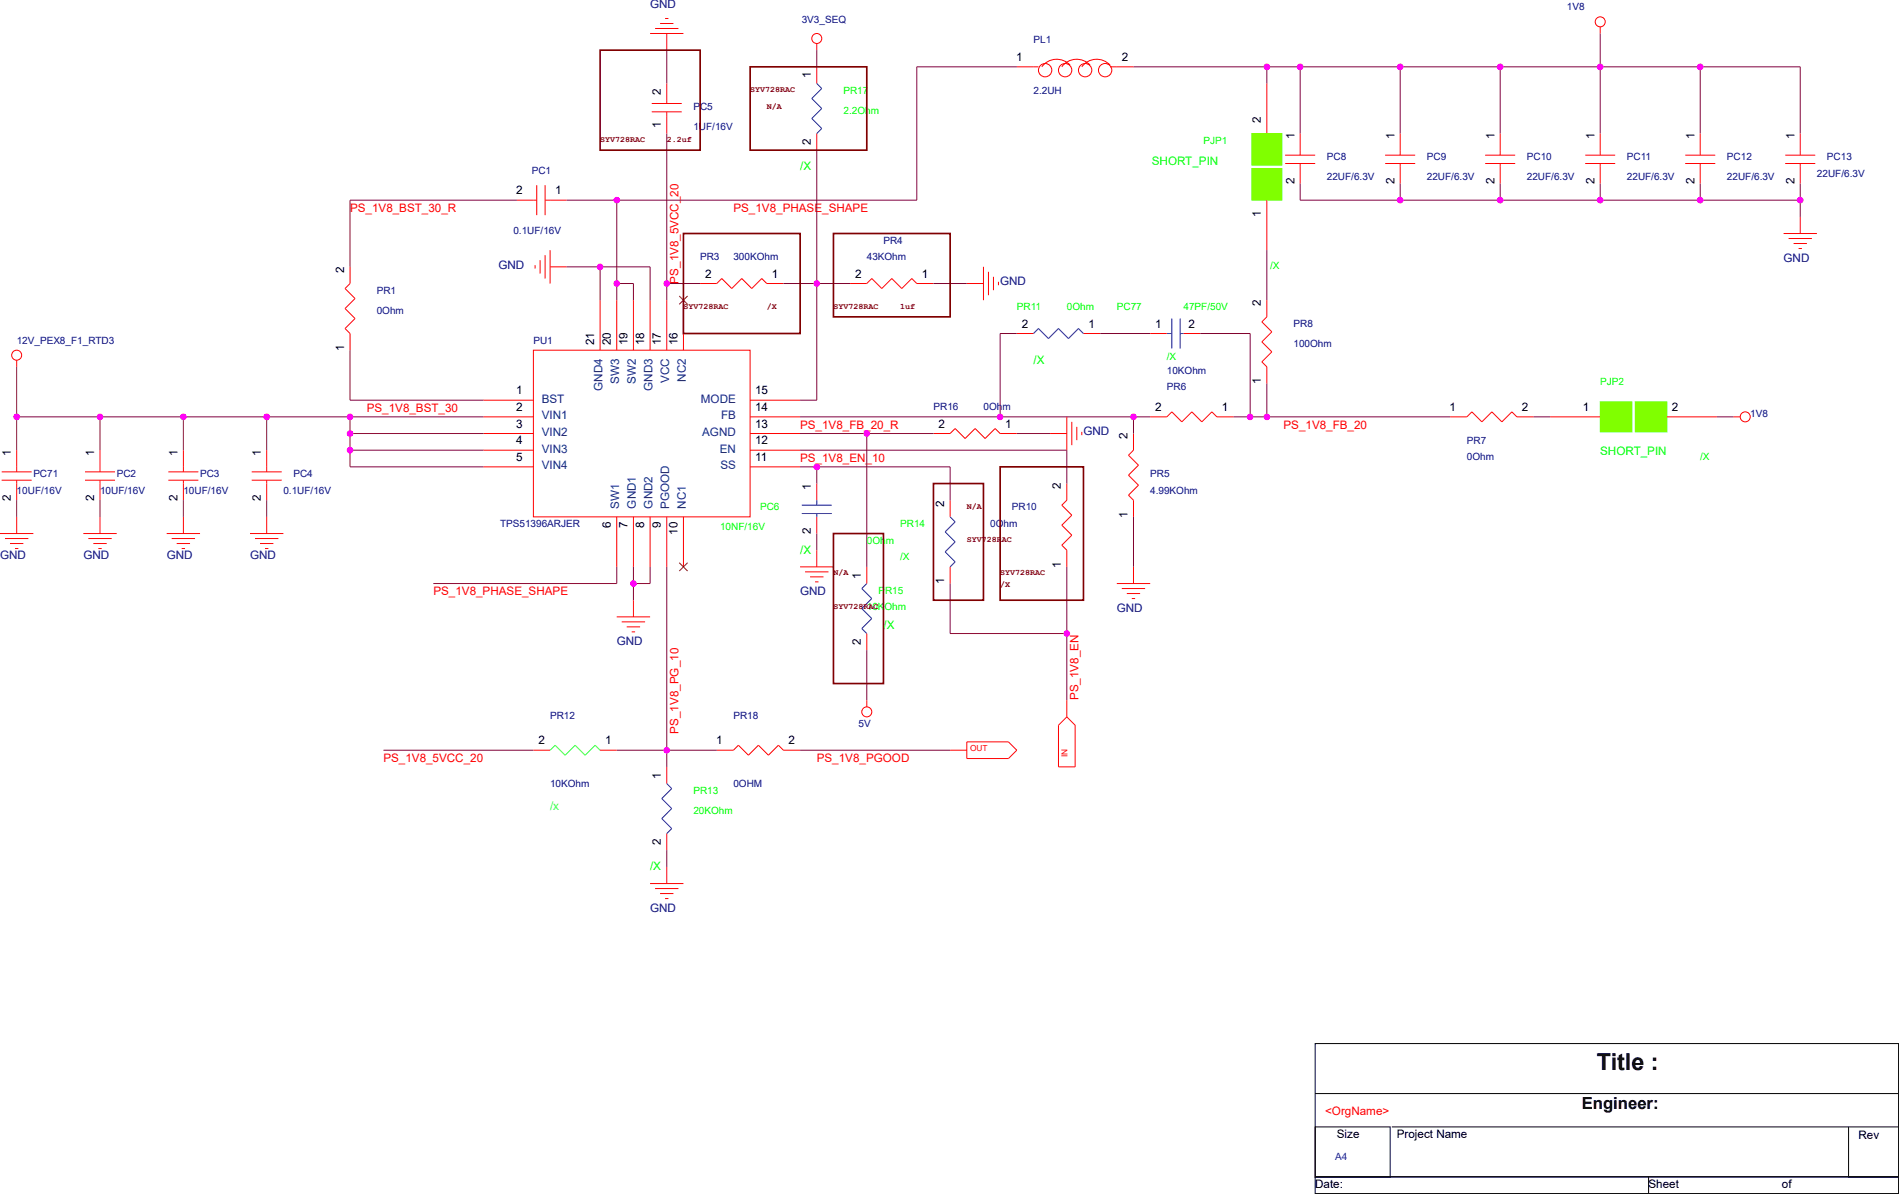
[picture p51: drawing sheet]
<svg xmlns="http://www.w3.org/2000/svg" width="271mm" height="170mm" viewBox="0 0 271 170" stroke-linecap="round" stroke-linejoin="round" font-family="sans-serif">
<defs><g id="words">
<text font-size="3.3" x="228" y="152.8">Title :</text>
<text font-size="2.4" x="225.9" y="158.3">Engineer:</text>
<g font-size="1.7" fill="#0000a0">
<text x="92.8" y="1.2">GND</text>
<text x="71.2" y="38.3">GND</text>
<text x="142.8" y="40.7">GND</text>
<text x="254.7" y="37.4">GND</text>
<text x="154.7" y="62.1">GND</text>
<text x="0" y="79.8">GND</text>
<text x="11.9" y="79.8">GND</text>
<text x="23.8" y="79.8">GND</text>
<text x="35.7" y="79.8">GND</text>
<text x="114.2" y="85">GND</text>
<text x="159.5" y="87.4">GND</text>
<text x="88.1" y="92.1">GND</text>
<text x="92.8" y="130.2">GND</text>
</g>
<g font-size="1.7">
<text x="115.8" y="11.2" transform="rotate(-90 115.8 11.2)">1</text>
<text x="145.1" y="8.7">1</text>
<text x="160.2" y="8.7">2</text>
<text x="94.4" y="13.6" transform="rotate(-90 94.4 13.6)">2</text>
<text x="180" y="17.6" transform="rotate(-90 180 17.6)">2</text>
<text x="94.4" y="18.3" transform="rotate(-90 94.4 18.3)">1</text>
<text x="115.8" y="20.7" transform="rotate(-90 115.8 20.7)">2</text>
<text x="184.8" y="19.9" transform="rotate(-90 184.8 19.9)">1</text>
<text x="199.1" y="19.9" transform="rotate(-90 199.1 19.9)">1</text>
<text x="213.4" y="19.9" transform="rotate(-90 213.4 19.9)">1</text>
<text x="227.6" y="19.9" transform="rotate(-90 227.6 19.9)">1</text>
<text x="241.9" y="19.9" transform="rotate(-90 241.9 19.9)">1</text>
<text x="256.2" y="19.9" transform="rotate(-90 256.2 19.9)">1</text>
<text x="73.7" y="27.7">2</text>
<text x="79.3" y="27.7">1</text>
<text x="184.8" y="26.3" transform="rotate(-90 184.8 26.3)">2</text>
<text x="199.1" y="26.3" transform="rotate(-90 199.1 26.3)">2</text>
<text x="213.4" y="26.3" transform="rotate(-90 213.4 26.3)">2</text>
<text x="227.6" y="26.3" transform="rotate(-90 227.6 26.3)">2</text>
<text x="241.9" y="26.3" transform="rotate(-90 241.9 26.3)">2</text>
<text x="256.2" y="26.3" transform="rotate(-90 256.2 26.3)">2</text>
<text x="180" y="31" transform="rotate(-90 180 31)">1</text>
<text x="49.1" y="38.9" transform="rotate(-90 49.1 38.9)">2</text>
<text x="100.7" y="39.6">2</text>
<text x="110.2" y="39.6">1</text>
<text x="122.1" y="39.6">2</text>
<text x="131.6" y="39.6">1</text>
<text x="145.9" y="46.8">2</text>
<text x="155.4" y="46.8">1</text>
<text x="165" y="46.8">1</text>
<text x="169.7" y="46.8">2</text>
<text x="180" y="43.7" transform="rotate(-90 180 43.7)">2</text>
<text x="49.1" y="50.1" transform="rotate(-90 49.1 50.1)">1</text>
<text x="84.8" y="49.3" transform="rotate(-90 84.8 49.3)">21</text>
<text x="87.2" y="49.3" transform="rotate(-90 87.2 49.3)">20</text>
<text x="89.6" y="49.3" transform="rotate(-90 89.6 49.3)">19</text>
<text x="92" y="49.3" transform="rotate(-90 92 49.3)">18</text>
<text x="94.4" y="49.3" transform="rotate(-90 94.4 49.3)">17</text>
<text x="96.7" y="49.3" transform="rotate(-90 96.7 49.3)">16</text>
<text x="73.7" y="56.3">1</text>
<text x="73.7" y="58.7">2</text>
<text x="107.8" y="58.7">14</text>
<text x="107.8" y="56.3">15</text>
<text x="165" y="58.7">2</text>
<text x="174.5" y="58.7">1</text>
<text x="180" y="54.9" transform="rotate(-90 180 54.9)">1</text>
<text x="207" y="58.7">1</text>
<text x="217.3" y="58.7">2</text>
<text x="226" y="58.7">1</text>
<text x="238.7" y="58.7">2</text>
<text x="1.5" y="65.1" transform="rotate(-90 1.5 65.1)">1</text>
<text x="13.4" y="65.1" transform="rotate(-90 13.4 65.1)">1</text>
<text x="25.3" y="65.1" transform="rotate(-90 25.3 65.1)">1</text>
<text x="37.2" y="65.1" transform="rotate(-90 37.2 65.1)">1</text>
<text x="73.7" y="61.1">3</text>
<text x="73.7" y="63.4">4</text>
<text x="73.7" y="65.8">5</text>
<text x="107.8" y="65.8">11</text>
<text x="107.8" y="63.4">12</text>
<text x="107.8" y="61.1">13</text>
<text x="134" y="61.1">2</text>
<text x="143.5" y="61.1">1</text>
<text x="161" y="62.7" transform="rotate(-90 161 62.7)">2</text>
<text x="1.5" y="71.5" transform="rotate(-90 1.5 71.5)">2</text>
<text x="13.4" y="71.5" transform="rotate(-90 13.4 71.5)">2</text>
<text x="25.3" y="71.5" transform="rotate(-90 25.3 71.5)">2</text>
<text x="37.2" y="71.5" transform="rotate(-90 37.2 71.5)">2</text>
<text x="115.8" y="70" transform="rotate(-90 115.8 70)">1</text>
<text x="151.5" y="69.9" transform="rotate(-90 151.5 69.9)">2</text>
<text x="87.2" y="75.4" transform="rotate(-90 87.2 75.4)">6</text>
<text x="89.6" y="75.4" transform="rotate(-90 89.6 75.4)">7</text>
<text x="92" y="75.4" transform="rotate(-90 92 75.4)">8</text>
<text x="94.4" y="75.4" transform="rotate(-90 94.4 75.4)">9</text>
<text x="96.7" y="76.4" transform="rotate(-90 96.7 76.4)">10</text>
<text x="115.8" y="76.2" transform="rotate(-90 115.8 76.2)">2</text>
<text x="134.8" y="72.3" transform="rotate(-90 134.8 72.3)">2</text>
<text x="161" y="73.9" transform="rotate(-90 161 73.9)">1</text>
<text x="122.9" y="82.6" transform="rotate(-90 122.9 82.6)">1</text>
<text x="134.8" y="83.3" transform="rotate(-90 134.8 83.3)">1</text>
<text x="151.5" y="81" transform="rotate(-90 151.5 81)">1</text>
<text x="122.9" y="92.1" transform="rotate(-90 122.9 92.1)">2</text>
<text x="76.9" y="106.3">2</text>
<text x="86.4" y="106.3">1</text>
<text x="102.2" y="106.3">1</text>
<text x="112.6" y="106.3">2</text>
<text x="94.4" y="111.2" transform="rotate(-90 94.4 111.2)">1</text>
<text x="94.4" y="120.7" transform="rotate(-90 94.4 120.7)">2</text>
<text x="190.9" y="162.5">Size</text>
<text x="199.4" y="162.5">Project Name</text>
<text x="265.4" y="162.7">Rev</text>
<text x="187.8" y="169.6">Date:</text>
<text x="235.4" y="169.6">Sheet</text>
<text x="254.4" y="169.6">of</text>
</g>
<g font-size="1.7" fill="#0f0">
<text x="164.5" y="23.6">SHORT_PIN</text>
<text x="114.2" y="24.3">/X</text>
<text x="147.6" y="51.9">/X</text>
<text x="228.5" y="65">SHORT_PIN</text>
<text x="114.2" y="79">/X</text>
<text x="126.1" y="89.7">/X</text>
<text x="92.8" y="124.3">/X</text>
</g>
<g font-size="1.7" fill="#f00">
<text x="50" y="30.2">PS_1V8_BST_30_R</text>
<text x="104.7" y="30.2">PS_1V8_PHASE_SHAPE</text>
<text x="96.9" y="40.5" transform="rotate(-90 96.9 40.5)">PS_1V8_5VCC_20</text>
<text x="52.4" y="58.8">PS_1V8_BST_30</text>
<text x="114.2" y="61.2">PS_1V8_FB_20_R</text>
<text x="114.2" y="65.9">PS_1V8_EN_10</text>
<text x="183.3" y="61.2">PS_1V8_FB_20</text>
<text x="61.9" y="85">PS_1V8_PHASE_SHAPE</text>
<text x="154" y="100" transform="rotate(-90 154 100)">PS_1V8_EN</text>
<text x="96.9" y="104.7" transform="rotate(-90 96.9 104.7)">PS_1V8_PG_10</text>
<text x="54.7" y="108.8">PS_1V8_5VCC_20</text>
<text x="116.6" y="108.8">PS_1V8_PGOOD</text>
<text x="189.2" y="159.2">&lt;OrgName&gt;</text>
</g>
<g font-size="1.7" fill="#004080">
<text x="77.3" y="57.5">BST</text>
<text x="77.3" y="59.9">VIN1</text>
<text x="86" y="55.8" transform="rotate(-90 86 55.8)">GND4</text>
<text x="88.4" y="54.8" transform="rotate(-90 88.4 54.8)">SW3</text>
<text x="90.8" y="54.8" transform="rotate(-90 90.8 54.8)">SW2</text>
<text x="93.2" y="55.8" transform="rotate(-90 93.2 55.8)">GND3</text>
<text x="95.6" y="54.7" transform="rotate(-90 95.6 54.7)">VCC</text>
<text x="97.9" y="54.5" transform="rotate(-90 97.9 54.5)">NC2</text>
<text x="100.1" y="57.5">MODE</text>
<text x="102.9" y="59.9">FB</text>
<text x="77.3" y="62.3">VIN2</text>
<text x="77.3" y="64.6">VIN3</text>
<text x="100.3" y="62.3">AGND</text>
<text x="102.8" y="64.6">EN</text>
<text x="77.3" y="67">VIN4</text>
<text x="102.9" y="67">SS</text>
<text x="88.4" y="72.6" transform="rotate(-90 88.4 72.6)">SW1</text>
<text x="90.8" y="72.6" transform="rotate(-90 90.8 72.6)">GND1</text>
<text x="93.2" y="72.6" transform="rotate(-90 93.2 72.6)">GND2</text>
<text x="95.6" y="72.6" transform="rotate(-90 95.6 72.6)">PGOOD</text>
<text x="97.9" y="72.6" transform="rotate(-90 97.9 72.6)">NC1</text>
</g>
<text font-size="1.7" fill="#00ff80" x="78.5" y="115.7">/x</text>
<g font-size="1.4" fill="#0000a0">
<text x="114.5" y="3.4">3V3_SEQ</text>
<text x="223.7" y="1.5">1V8</text>
<text x="147.6" y="6.2">PL1</text>
<text x="99" y="15.7">PC5</text>
<text x="147.6" y="13.4">2.2UH</text>
<text x="99" y="18.6">1UF/16V</text>
<text x="189.4" y="22.9">PC8</text>
<text x="203.7" y="22.9">PC9</text>
<text x="218" y="22.9">PC10</text>
<text x="232.3" y="22.9">PC11</text>
<text x="246.6" y="22.9">PC12</text>
<text x="260.8" y="22.9">PC13</text>
<text x="75.9" y="24.8">PC1</text>
<text x="189.4" y="25.7">22UF/6.3V</text>
<text x="203.7" y="25.7">22UF/6.3V</text>
<text x="218" y="25.7">22UF/6.3V</text>
<text x="232.3" y="25.7">22UF/6.3V</text>
<text x="246.6" y="25.7">22UF/6.3V</text>
<text x="259.4" y="25.3">22UF/6.3V</text>
<text x="73.3" y="33.3">0.1UF/16V</text>
<text x="126.1" y="34.8">PR4</text>
<text x="53.8" y="41.9">PR1</text>
<text x="100" y="37.2">PR3</text>
<text x="104.7" y="37.2">300KOhm</text>
<text x="123.8" y="37.2">43KOhm</text>
<text x="53.8" y="44.8">0Ohm</text>
<text x="184.7" y="46.7">PR8</text>
<text x="2.4" y="49.1">12V_PEX8_F1_RTD3</text>
<text x="76.2" y="49.1">PU1</text>
<text x="166.6" y="53.3">10KOhm</text>
<text x="184.7" y="49.5">100Ohm</text>
<text x="133.3" y="58.6">PR16</text>
<text x="140.4" y="58.6">0Ohm</text>
<text x="166.6" y="55.7">PR6</text>
<text x="249.9" y="59.5">1V8</text>
<text x="209.4" y="63.3">PR7</text>
<text x="209.4" y="65.7">0Ohm</text>
<text x="2.4" y="70.5">10UF/16V</text>
<text x="4.8" y="68.1">PC71</text>
<text x="14.3" y="70.5">10UF/16V</text>
<text x="16.7" y="68.1">PC2</text>
<text x="26.2" y="70.5">10UF/16V</text>
<text x="28.6" y="68.1">PC3</text>
<text x="40.5" y="70.5">0.1UF/16V</text>
<text x="41.9" y="68.1">PC4</text>
<text x="164.2" y="68.1">PR5</text>
<text x="164.2" y="70.5">4.99KOhm</text>
<text x="71.4" y="75.2">TPS51396ARJER</text>
<text x="141.4" y="75.2">0Ohm</text>
<text x="144.5" y="72.8">PR10</text>
<text x="78.5" y="102.6">PR12</text>
<text x="104.7" y="102.6">PR18</text>
<text x="122.6" y="103.8">5V</text>
<text x="78.5" y="112.4">10KOhm</text>
<text x="104.7" y="112.4">0OHM</text>
</g>
<g font-size="1.4" fill="#0f0">
<text x="120.4" y="13.4">PR17</text>
<text x="120.4" y="16.2">2.2Ohm</text>
<text x="171.8" y="20.5">PJP1</text>
<text x="181.4" y="38.3">/X</text>
<text x="145.2" y="44.3">PR11</text>
<text x="152.3" y="44.3">0Ohm</text>
<text x="159.5" y="44.3">PC77</text>
<text x="169" y="44.3">47PF/50V</text>
<text x="166.6" y="51.4">/X</text>
<text x="228.5" y="55">PJP2</text>
<text x="242.8" y="65.7">/X</text>
<text x="102.8" y="75.7">10NF/16V</text>
<text x="108.5" y="72.8">PC6</text>
<text x="123.8" y="77.6">0Ohm</text>
<text x="128.5" y="75.2">PR14</text>
<text x="128.5" y="80">/X</text>
<text x="123.8" y="87.1">10KOhm</text>
<text x="125.4" y="84.7">PR15</text>
<text x="99" y="113.3">PR13</text>
<text x="99" y="116.2">20KOhm</text>
</g>
<text font-size="1.4" fill="#00f" x="190.6" y="165.7">A4</text>
<g font-size="1.2" fill="#800000">
<text x="107.1" y="13.1">SYV728RAC</text>
<text x="109.5" y="15.5">N/A</text>
<text x="85.7" y="20.3">SYV728RAC</text>
<text x="95.2" y="20.3">2.2uf</text>
<text x="97.6" y="44.1">SYV728RAC</text>
<text x="109.5" y="44.1">/X</text>
<text x="119" y="44.1">SYV728RAC</text>
<text x="128.5" y="44.1">1uf</text>
<text x="138" y="72.6">N/A</text>
<text x="138" y="77.4">SYV728RAC</text>
<text x="119" y="82.1">N/A</text>
<text x="142.8" y="83.8">/X</text>
<text x="142.8" y="82.1">SYV728RAC</text>
<text x="119" y="86.9">SYV728RAC</text>
</g>
<g font-size="1.2" fill="#f00">
<text x="138.5" y="107.2">OUT</text>
<text x="152.4" y="108.1" transform="rotate(-90 152.4 108.1)">IN</text>
</g>
</g></defs>
<g fill="none" stroke="#f00" stroke-width=".14">
<path d="M92.8 4.8h4.8M93.1 16h4.2M93.1 14.8h4.2M93.5 4.1h3.4M94.2 3.4h1.9M95 2.6h.4M95.2 4.8v2.4M95.2 11.9v2.9M95.2 16v3.1M116.6 6.2v1M116.6 9.5v2.4M116.6 19.1v2.3"/>
<path d="M145.2 9.5h3.1M152.8 9.3a2.62 2.62 0 0 0-4.1 .2M155.6 9.3a2.62 2.62 0 0 0-4 .2M158.5 9.3a2.62 2.62 0 0 0-4 .2M158.5 9.5h3.3M180.9 11.9v7.2M185.6 19.1v3.1M199.9 19.1v3.1M214.2 19.1v3.1M228.5 3.8v1M228.5 19.1v3.1M242.8 19.1v3.1"/>
<path d="M257 19.1v3.1M50 38.1v2.4M73.8 28.6h2.8M76.4 37.9v.4M76.6 26.4v4.3M77.1 37.2v1.9M77.8 26.4v4.3M77.8 36.4v3.4M77.8 28.6h3.1M78.5 35.7v4.8M78.5 38.1h2.4M140.4 38.1v4.8"/>
<path d="M141.1 38.8v3.3M141.8 39.5v1.9M180.9 28.6v7.1M183.5 22.2h4.3M183.5 23.3h4.3M185.6 23.3v2.9M197.8 22.2h4.3M197.8 23.3h4.3M199.9 23.3v2.9M212.1 22.2h4.2M212.1 23.3h4.2M214.2 23.3v2.9"/>
<path d="M226.3 22.2h4.3M226.3 23.3h4.3M228.5 23.3v2.9M240.6 22.2h4.3M240.6 23.3h4.3M242.8 23.3v2.9M254.7 33.3h4.7M254.9 22.2h4.3M254.9 23.3h4.3M255.4 34.1h3.3M256.1 34.8h1.9M256.8 35.5h.5"/>
<path d="M257 23.3v2.9M257 31v2.3M2.4 51.4v1M50 47.6v2.4M69 59.5h7.2M69 57.1h7.2M76.2 50h30.9v23.8h-30.9zM85.7 42.9v7.1M88.1 42.9v7.1M90.4 42.9v7.1M92.8 42.9v7.1M95.2 42.9v7.1"/>
<path d="M97.6 42.9v7.1M100 40.5h2.3M107.1 59.5h7.1M107.1 57.1h7.1M109.5 40.5h2.4M121.4 40.5h2.4M130.9 40.5h2.4M138 40.5h2.4M142.6 40.2v.5M145.2 47.6h2.4M152.3 59.5v4.8M154.7 47.6h2.4"/>
<path d="M164.2 47.6h2.4M164.2 59.5h2.4M169 47.6h2.4M173.7 59.5h2.4M180.9 42.9v2.3M180.9 52.4v2.4M207.1 59.5h2.3M216.6 59.5h2.4M221.3 59.5h7.2M238 59.5h7.1M247.5 59.5h1M0 76.2h4.8"/>
<path d="M.2 67.4h4.3M.2 68.6h4.3M.7 76.9h3.3M1.4 77.6h1.9M2.1 78.3h.5M2.4 64.3v3.1M2.4 68.6v2.8M2.4 73.8v2.4M11.9 76.2h4.8M12.1 67.4h4.3M12.1 68.6h4.3M12.6 76.9h3.3"/>
<path d="M13.3 77.6h1.9M14 78.3h.5M14.3 64.3v3.1M14.3 68.6v2.8M14.3 73.8v2.4M23.8 76.2h4.8M24 67.4h4.3M24 68.6h4.3M24.5 76.9h3.3M25.2 77.6h1.9M25.9 78.3h.5M26.2 64.3v3.1"/>
<path d="M26.2 68.6v2.8M26.2 73.8v2.4M35.7 76.2h4.8M35.9 67.4h4.3M35.9 68.6h4.3M36.4 76.9h3.3M37.1 77.6h1.9M37.8 78.3h.5M38.1 64.3v3.1M38.1 68.6v2.8M38.1 73.8v2.4M69 61.9h7.2"/>
<path d="M69 64.3h7.2M69 66.7h7.2M88.1 73.8v7.1M90.4 73.8v7.1M92.8 73.8v7.1M95.2 73.8v7.1M97.6 73.8v7.1M107.1 61.9h7.1M107.1 64.3h7.1M107.1 66.7h7.1M116.6 69v2.4M116.6 73.8v2.4"/>
<path d="M116.6 78.6v2.3M133.3 61.9h2.4M135.7 71.4v2.4M142.8 61.9h2.4M149.9 61.9h2.4M152.3 69v2.4M152.3 78.6v2.3M153 60.2v3.4M153.7 61v1.9M154.5 61.7v.4M161.8 61.9v2.4M161.8 71.4v2.4"/>
<path d="M88.1 88.1h4.7M88.8 88.8h3.3M89.5 89.5h1.9M90.2 90.2h.5M90.4 85.7v2.4M114.2 80.9h4.8M115 81.7h3.3M115.7 82.4h1.9M116.4 83.1h.5M123.8 80.9v2.4M123.8 90.5v2.3M123.8 100v.9"/>
<path d="M135.7 80.9v2.4M152.3 100v2.4M159.5 83.3h4.7M160.2 84h3.3M160.9 84.7h1.9M161.6 85.5h.5M161.8 80.9v2.4M76.2 107.1h2.3M85.7 107.1h2.4M95.2 109.5v2.4M95.2 119v2.4M102.3 107.1h2.4"/>
<path d="M111.9 107.1h2.3M135.7 107.1h2.3M144 105.9h-6v2.4h6M151.1 103.6v5.9h2.4v-5.9M92.8 126.2h4.8M93.5 126.9h3.4M94.2 127.6h1.9M95 128.3h.4M95.2 123.8v2.4"/>
<circle cx="116.6" cy="5.5" r=".71"/>
<circle cx="149.2" cy="10" r=".95"/>
<circle cx="152.1" cy="10" r=".95"/>
<circle cx="154.9" cy="10" r=".95"/>
<circle cx="157.8" cy="10" r=".95"/>
<circle cx="228.5" cy="3.1" r=".71"/>
<circle cx="2.4" cy="50.7" r=".71"/>
<circle cx="249.2" cy="59.5" r=".71"/>
<circle cx="123.8" cy="101.6" r=".71"/>
</g>
<g fill="#80ff00" stroke="#80ff00" stroke-width=".14">
<path d="M178.7 24.1h4.3v4.5h-4.3z"/>
<path d="M178.7 19.1h4.3v4.5h-4.3z"/>
<path d="M228.5 57.4h4.5v4.3h-4.5z"/>
<path d="M233.5 57.4h4.5v4.3h-4.5z"/>
</g>
<g fill="#000" stroke="#f00" stroke-width=".14">
<path d="M103.1 39.8l-.8 .7zM105.9 39.8l-1.4 1.4zM108.8 39.8l-1.5 1.4zM123.8 40.5l.7-.7zM127.3 39.8l-1.4 1.4zM128.8 41.2l1.4-1.4zM49.3 41.2l.7-.7zM49.3 44.1l1.4-1.5zM49.3 46.9l1.4-1.4zM49.3 46.9l.7 .7zM49.3 41.2l1.4 1.4zM49.3 44.1l1.4 1.4z"/>
<path d="M103.1 39.8l1.4 1.4zM105.9 39.8l1.4 1.4zM108.8 39.8l.7 .7zM124.5 39.8l1.4 1.4zM127.3 39.8l1.5 1.4zM130.2 39.8l.7 .7zM167.3 58.8l-.7 .7zM170.2 58.8l-1.5 1.4zM171.6 60.2l1.4-1.4zM173 58.8l.7 .7zM180.9 45.2l-.7 .8zM180.2 48.8l1.4-1.4z"/>
<path d="M180.2 51.7l1.4-1.5zM180.2 51.7l.7 .7zM180.2 46l1.4 1.4zM180.2 48.8l1.4 1.4zM210.2 58.8l-.8 .7zM210.2 58.8l1.4 1.4zM213 58.8l1.4 1.4zM215.9 58.8l.7 .7zM136.4 61.2l-.7 .7zM136.4 61.2l1.4 1.4zM139.2 61.2l-1.4 1.4zM139.2 61.2l1.5 1.4z"/>
<path d="M142.1 61.2l-1.4 1.4zM142.1 61.2l.7 .7zM151.6 72.1l.7-.7zM151.6 75l1.4-1.4zM153 76.4l-1.4 1.4zM151.6 77.8l.7 .8zM151.6 72.1l1.4 1.5zM151.6 75l1.4 1.4zM161.1 65l.7-.7zM161.1 67.9l1.5-1.5zM161.1 70.7l1.5-1.4zM161.1 70.7l.7 .7z"/>
<path d="M161.1 65l1.5 1.4zM161.1 67.9l1.5 1.4zM167.3 58.8l1.4 1.4zM170.2 58.8l1.4 1.4zM211.6 60.2l1.4-1.4zM214.4 60.2l1.5-1.4zM105.4 106.4l-.7 .7zM105.4 106.4l1.5 1.4zM106.9 107.8l1.4-1.4zM108.3 106.4l1.4 1.4zM111.1 106.4l-1.4 1.4zM111.1 106.4l.8 .7z"/>
<path d="M144 108.3l1.2-1.2zM144 105.9l1.2 1.2zM152.3 102.4l-1.2 1.2zM152.3 102.4l1.2 1.2z"/>
</g>
<path d="M166.6 47.6h.7M167.3 45.5v4.3M168.5 45.5v4.3M168.5 47.6h.5M114.5 72.1h4.3M114.5 73.3h4.3M116.6 71.4v.7M116.6 73.3v.5" fill="none" stroke="#00f" stroke-width=".14"/>
<g fill="#000" stroke="#00f" stroke-width=".14">
<path d="M115.9 16.9l1.4 1.4zM115.9 14.1l1.4 1.4zM116.6 11.9l.7 .7zM116.6 19.1l.7-.8zM117.3 15.5l-1.4 1.4zM117.3 12.6l-1.4 1.5zM147.6 47.6l.7-.7zM148.3 46.9l1.4 1.4zM149.7 48.3l1.4-1.4zM151.1 46.9l1.5 1.4zM154 46.9l-1.4 1.4zM154 46.9l.7 .7z"/>
<path d="M134.9 75.9l1.5-1.4zM136.4 77.4l-1.5 1.4zM135.7 73.8l.7 .7zM134.9 75.9l1.5 1.5zM123 89.7l.8 .8zM123 86.9l1.5 1.4zM123 84l1.5 1.5zM123 84l.8-.7zM123 89.7l1.5-1.4zM124.5 85.5l-1.5 1.4zM135.7 80.9l.7-.7zM134.9 78.8l1.5 1.4z"/>
<path d="M94.5 116.9l1.4 1.4zM94.5 114l1.4 1.5zM95.2 111.9l.7 .7zM95.9 118.3l-.7 .7zM95.9 115.5l-1.4 1.4zM95.9 112.6l-1.4 1.4z"/>
</g>
<path d="M79.3 106.4l-.8 .7zM79.3 106.4l1.4 1.4zM82.1 106.4l-1.4 1.4zM82.1 106.4l1.4 1.4zM85 106.4l-1.5 1.4zM85 106.4l.7 .7z" fill="#000" stroke="#00ff80" stroke-width=".14"/>
<path d="M97 42.3l1.2 1.2zM98.2 42.3l-1.2 1.2zM97 80.3l1.2 1.2zM98.2 80.3l-1.2 1.2z" fill="#000" stroke="#804000" stroke-width=".14"/>
<path d="M187.8 149h83.3v19h-83.3zM187.8 156.1h83.3M187.8 160.9h10.7v7.1h-10.7zM187.8 168h47.6v2.4h-47.6zM198.7 160.9h65.2M235.4 168h35.7v2.4h-35.7zM263.9 160.9h7.2v7.1h-7.2z" fill="none" stroke="#000" stroke-width=".14"/>
<g fill="none" stroke="#800040" stroke-width=".14">
<path d="M95.2 7.2v4.7M95.2 19.1v23.8M116.6 7.2v2.3M145.2 9.5h-14.3v19.1h-50M161.8 9.5h95.2v9.6M180.9 9.5v2.4M185.6 9.5v9.6M199.9 9.5v9.6M214.2 9.5v9.6M228.5 4.8v14.3M242.8 9.5v9.6M73.8 28.6h-23.8v9.5"/>
<path d="M80.9 38.1h11.9v4.8M85.7 38.1v4.8M88.1 28.6v14.3M116.6 21.4v35.7h-2.4M180.9 35.7v7.2M185.6 26.2v2.4h71.4M199.9 26.2v2.4M214.2 26.2v2.4M228.5 26.2v2.4M242.8 26.2v2.4M257 26.2v4.8M2.4 52.4v11.9"/>
<path d="M2.4 59.5h66.6M14.3 59.5v4.8M26.2 59.5v4.8M38.1 59.5v4.8M50 50v7.1h19M50 59.5v7.2h19M88.1 40.5h2.3v2.4M95.2 40.5h4.8M111.9 40.5h9.5M114.2 59.5h50M133.3 40.5h4.7M145.2 47.6h-2.4v11.9"/>
<path d="M157.1 47.6h7.1M161.8 59.5v2.4M171.4 47.6h7.1v11.9M176.1 59.5h31M180.9 54.8v4.7M219 59.5h2.3M245.1 59.5h2.4M2.4 71.4v2.4M14.3 71.4v2.4M26.2 71.4v2.4M38.1 71.4v2.4M50 64.3h19"/>
<path d="M50 61.9h19M114.2 61.9h19.1M114.2 64.3h38.1v4.7M114.2 66.7h21.5v4.7M116.6 66.7v2.3M116.6 76.2v2.4M123.8 61.9v19M145.2 61.9h4.7M161.8 73.8v7.1M88.1 80.9v2.4h-26.2M90.4 80.9v4.8M92.8 80.9v2.4h-2.4"/>
<path d="M95.2 80.9v28.6M123.8 92.8v7.2M135.7 83.3v7.2h16.6M152.3 80.9v19.1M54.7 107.1h21.5M88.1 107.1h14.2M114.2 107.1h21.5M95.2 121.4v2.4"/>
</g>
<g fill="#f0f">
<circle cx="95.2" cy="40.5" r=".48"/>
<circle cx="88.1" cy="28.6" r=".48"/>
<circle cx="214.2" cy="9.5" r=".48"/>
<circle cx="199.9" cy="9.5" r=".48"/>
<circle cx="242.8" cy="9.5" r=".48"/>
<circle cx="228.5" cy="9.5" r=".48"/>
<circle cx="199.9" cy="28.6" r=".48"/>
<circle cx="228.5" cy="28.6" r=".48"/>
<circle cx="242.8" cy="28.6" r=".48"/>
<circle cx="257" cy="28.6" r=".48"/>
<circle cx="214.2" cy="28.6" r=".48"/>
<circle cx="14.3" cy="59.5" r=".48"/>
<circle cx="2.4" cy="59.5" r=".48"/>
<circle cx="50" cy="59.5" r=".48"/>
<circle cx="142.8" cy="59.5" r=".48"/>
<circle cx="161.8" cy="59.5" r=".48"/>
<circle cx="50" cy="61.9" r=".48"/>
<circle cx="123.8" cy="61.9" r=".48"/>
<circle cx="50" cy="64.3" r=".48"/>
<circle cx="116.6" cy="66.7" r=".48"/>
<circle cx="95.2" cy="107.1" r=".48"/>
<circle cx="90.4" cy="83.3" r=".48"/>
<circle cx="38.1" cy="59.5" r=".48"/>
<circle cx="26.2" cy="59.5" r=".48"/>
<circle cx="180.9" cy="59.5" r=".48"/>
<circle cx="180.9" cy="9.5" r=".48"/>
<circle cx="85.7" cy="38.1" r=".48"/>
<circle cx="88.1" cy="40.5" r=".48"/>
<circle cx="116.6" cy="40.5" r=".48"/>
<circle cx="152.3" cy="90.5" r=".48"/>
<circle cx="185.6" cy="9.5" r=".48"/>
<circle cx="178.5" cy="59.5" r=".48"/>
</g>
<path d="M85.7 7.2h14.3v14.2h-14.3zM107.1 9.5h16.7v11.9h-16.7zM97.6 33.3h16.6v14.3h-16.6zM119 33.3h16.7v11.9h-16.7zM119 76.2h7.1v21.4h-7.1zM133.3 69h7.1v16.7h-7.1zM142.8 66.7h11.9v19h-11.9z" fill="none" stroke="#800000" stroke-width=".24"/>
<use href="#words"/>
</svg>
